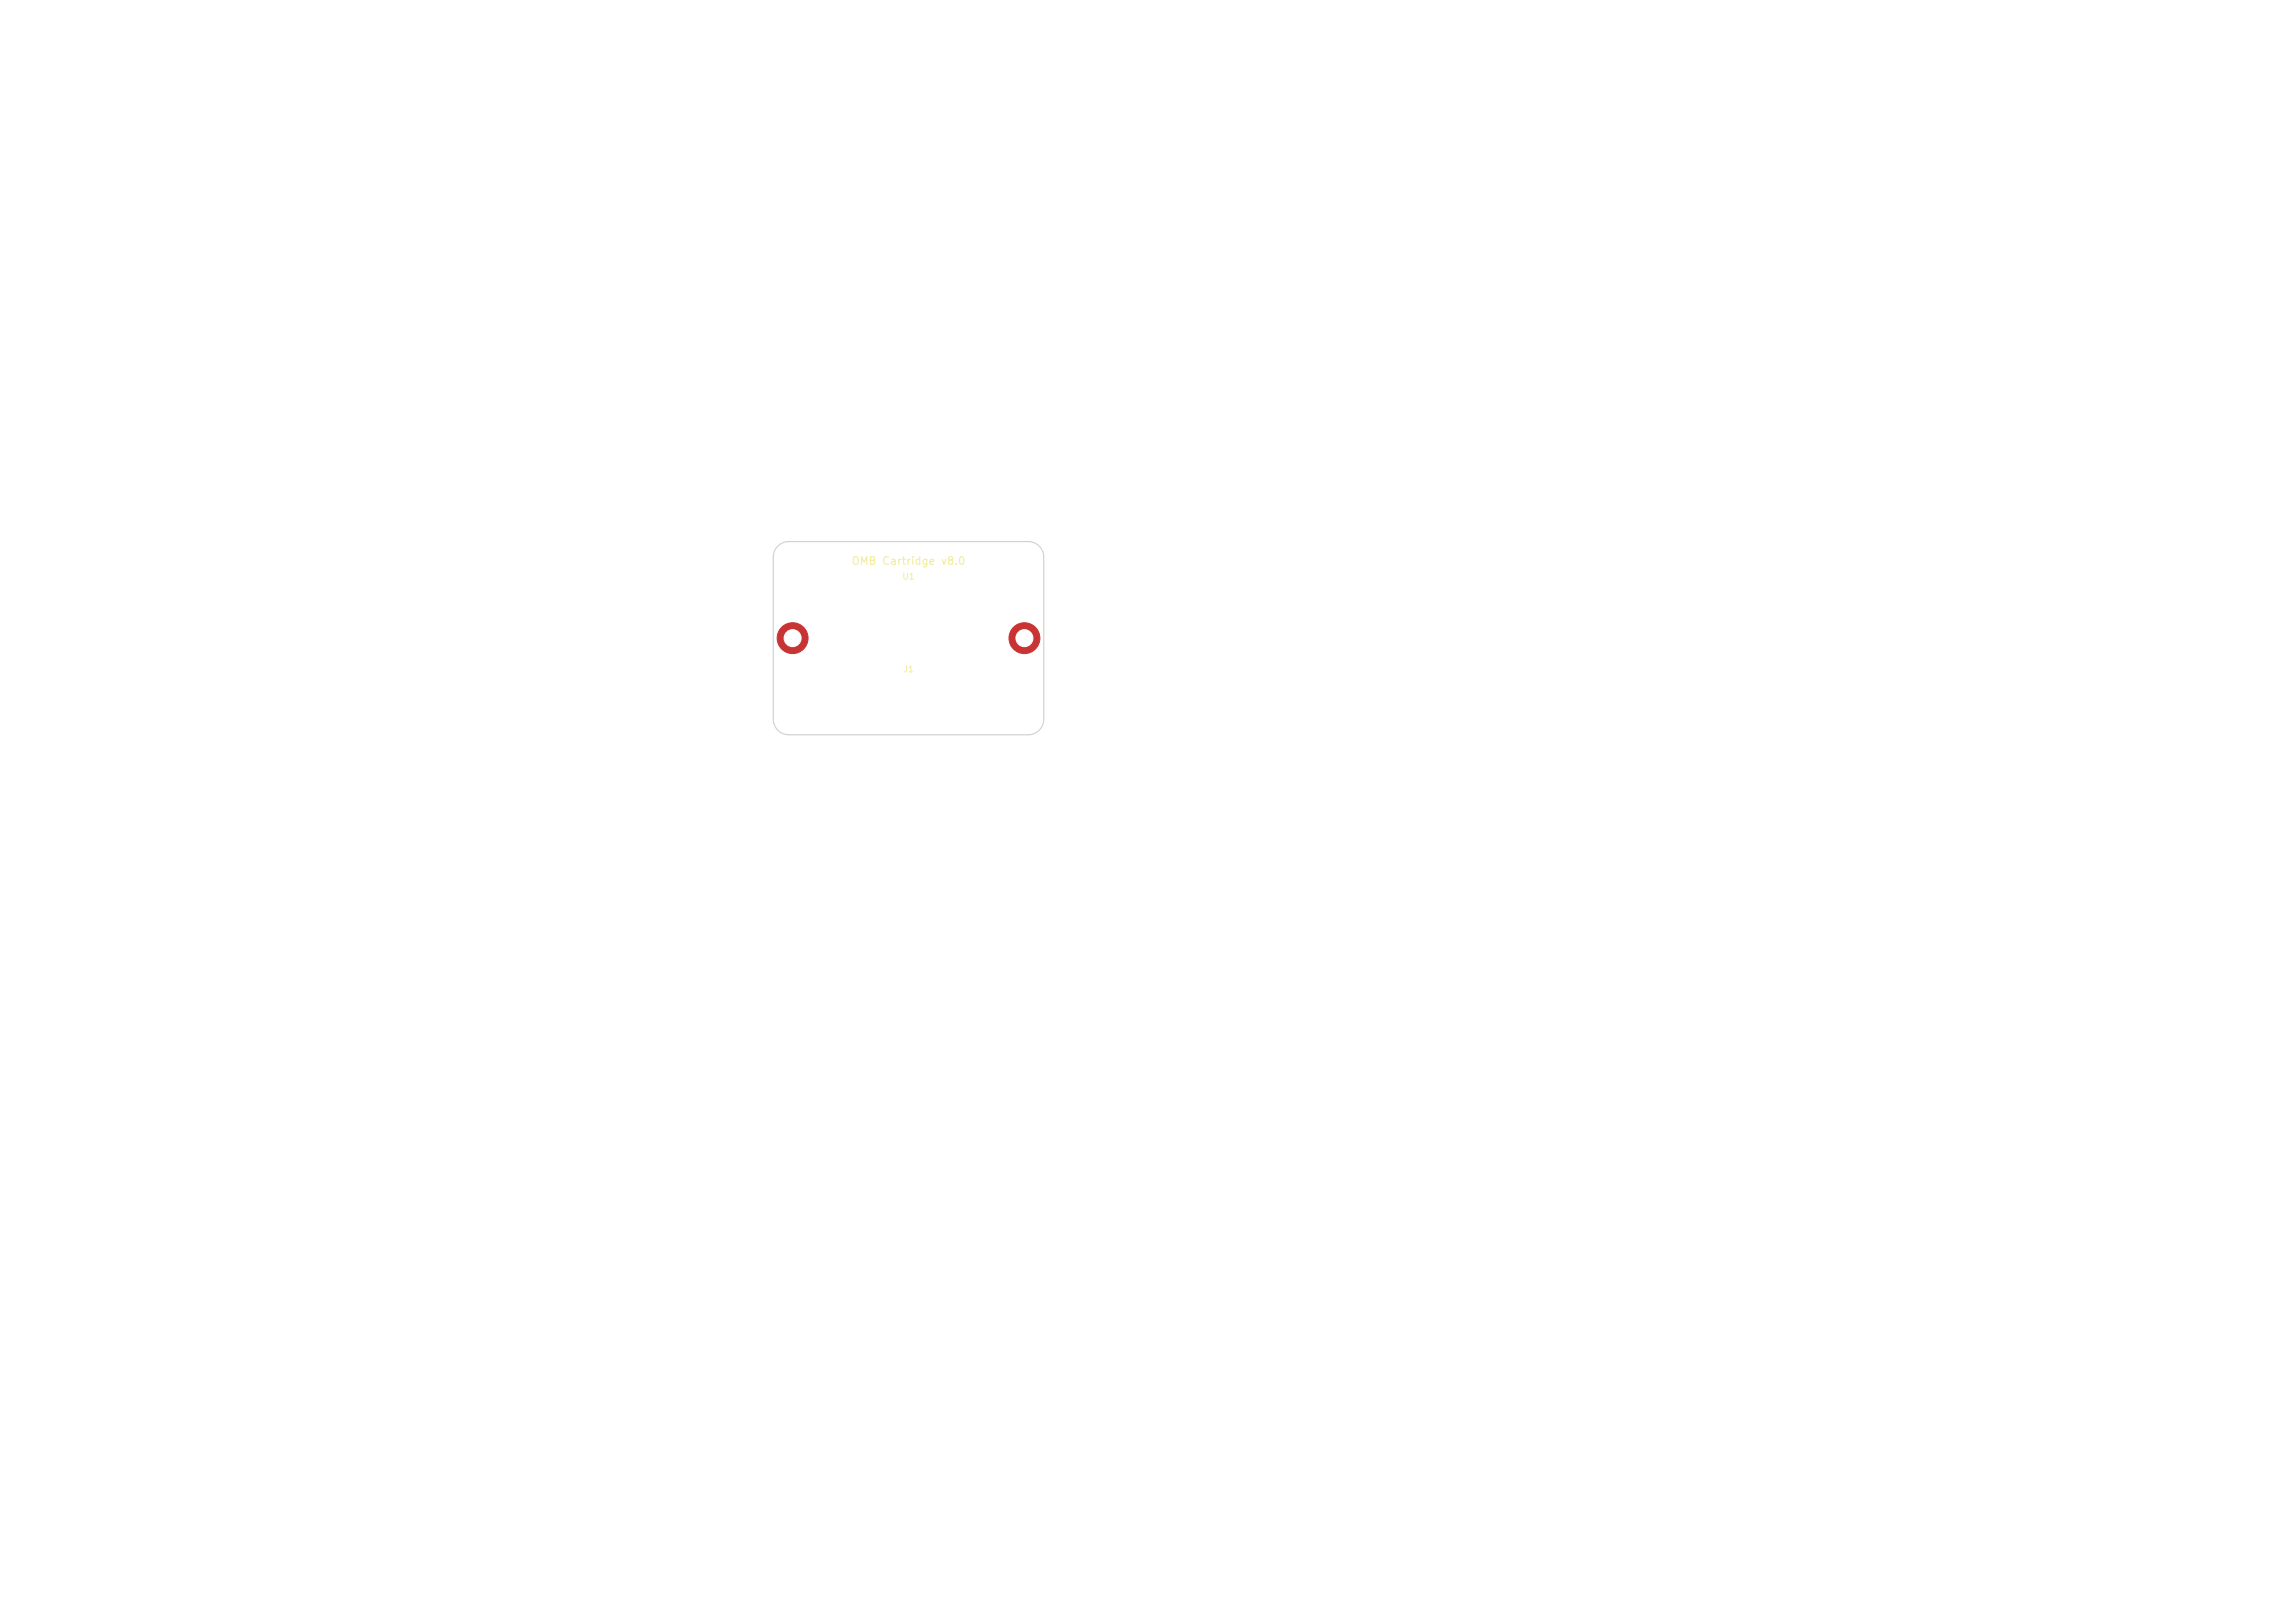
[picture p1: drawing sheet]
<svg xmlns="http://www.w3.org/2000/svg" width="297mm" height="210mm" viewBox="0 0 297 210" stroke-linecap="round" stroke-linejoin="round" font-family="sans-serif">
<defs><g id="words">
<text font-size="1" fill="#f2eda1" x="110.1" y="73.3">OMB Cartridge v8.0</text>
<g font-size=".8" fill="#f2eda1">
<text x="116.7" y="75.2">U1</text>
<text x="116.8" y="87.2">J1</text>
</g>
</g></defs>
<g fill="#c83434" stroke="#c83434" stroke-width=".13">
<circle cx="102.6" cy="82.6" r="2"/>
<circle cx="132.6" cy="82.6" r="2"/>
</g>
<path d="M100.7 70.7a2.01 2.01 0 0 1 1.4-.6h31a2.01 2.01 0 0 1 2 2v21a2.01 2.01 0 0 1-2 2h-31a2.01 2.01 0 0 1-2-2v-21a2.01 2.01 0 0 1 .6-1.4z" fill="none" stroke="#d0d2cd" stroke-width=".15"/>
<g fill="#fff" stroke="#fff" stroke-width=".13">
<circle cx="102.6" cy="82.6" r="1.1"/>
<circle cx="132.6" cy="82.6" r="1.1"/>
</g>
<use href="#words"/>
</svg>
